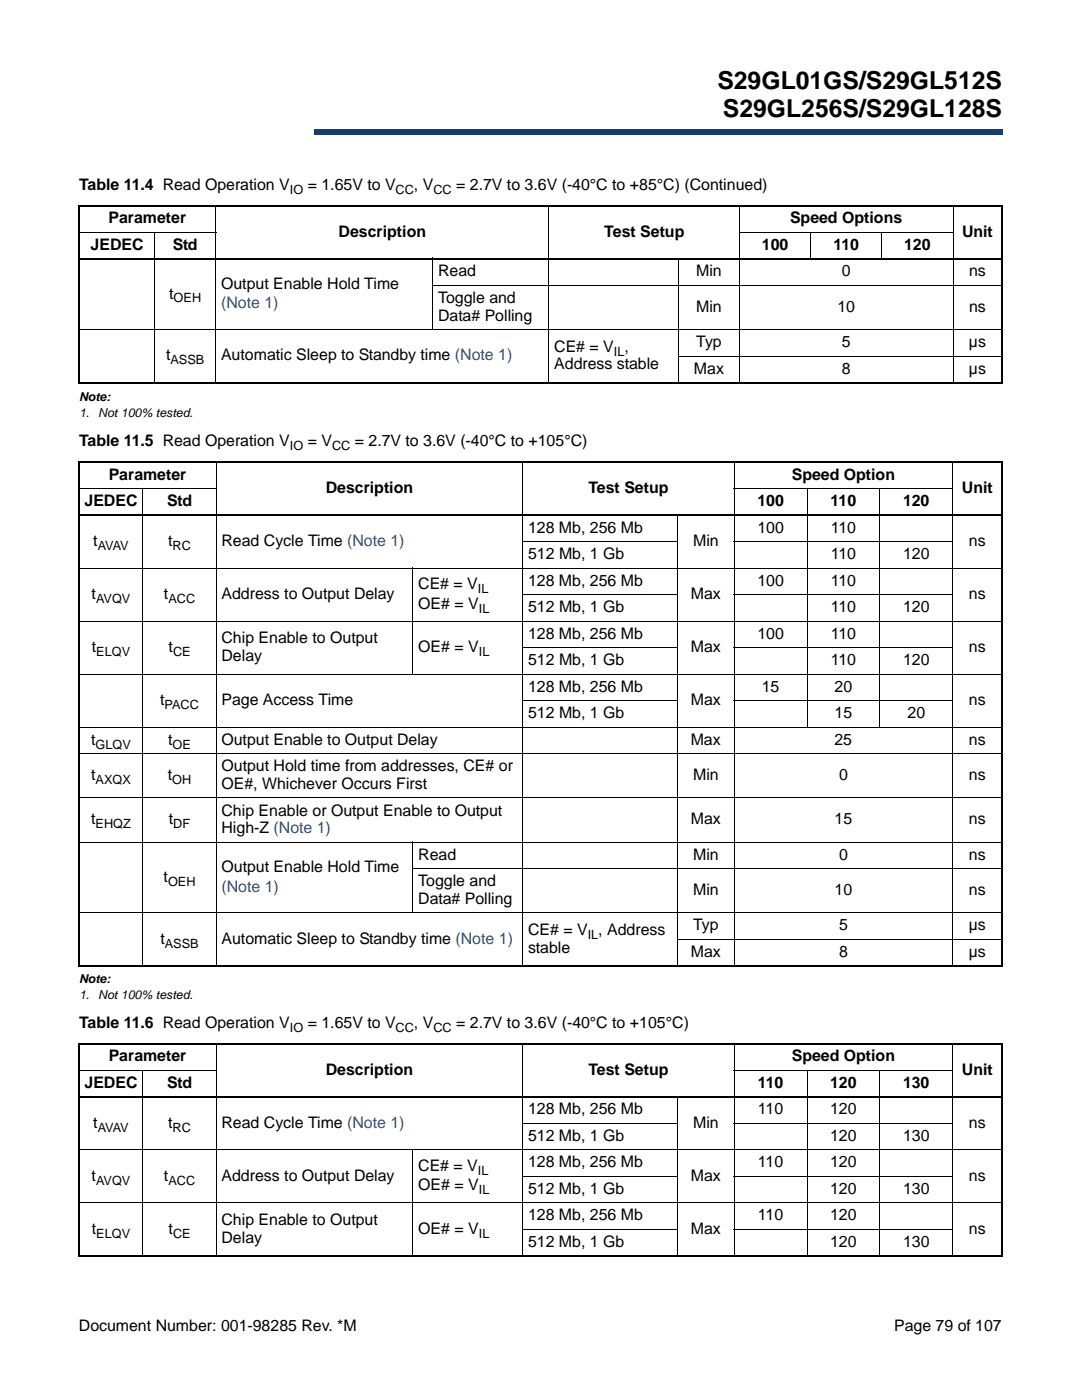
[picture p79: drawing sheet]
<svg xmlns="http://www.w3.org/2000/svg" width="216mm" height="279mm" viewBox="0 0 216 279" stroke-linecap="round" stroke-linejoin="round" font-family="sans-serif">
<defs><g id="words">
<g font-size="4.9">
<text x="143.2" y="17.7">S29GL01GS/S29GL512S</text>
<text x="144.3" y="23.3">S29GL256S/S29GL128S</text>
</g>
<g font-size="3.2">
<text x="15.8" y="37.9">Table 11.4 Read Operation V</text>
<text x="61.4" y="37.9">= 1.65V to V</text>
<text x="82.6" y="37.9">, V</text>
<text x="91" y="37.9">= 2.7V to 3.6V (-40°C to +85°C) (Continued)</text>
<text x="21.7" y="44.6">Parameter</text>
<text x="67.6" y="47.2">Description</text>
<text x="120.6" y="47.2">Test Setup</text>
<text x="157.7" y="44.6">Speed Options</text>
<text x="192" y="47.2">Unit</text>
<text x="18.1" y="49.9">JEDEC</text>
<text x="34.5" y="49.9">Std</text>
<text x="152" y="49.9">100</text>
<text x="166.3" y="49.9">110</text>
<text x="180.4" y="49.9">120</text>
<text x="33.8" y="59.6">t</text>
<text x="44.1" y="57.6">Output Enable Hold Time</text>
<text x="87.4" y="55.2">Read</text>
<text x="138.9" y="55.2">Min</text>
<text x="168" y="55.2">0</text>
<text x="193.4" y="55.2">ns</text>
<text x="87.4" y="60.5">Toggle and</text>
<text x="87.4" y="64">Data# Polling</text>
<text x="138.9" y="62.2">Min</text>
<text x="167.1" y="62.2">10</text>
<text x="193.4" y="62.2">ns</text>
<text x="33.1" y="71.9">t</text>
<text x="44.1" y="71.9">Automatic Sleep to Standby time (Note 1)</text>
<text x="110.6" y="70.2">CE# = V ,</text>
<text x="138.9" y="69.3">Typ</text>
<text x="168" y="69.3">5</text>
<text x="193.3" y="69.3">µs</text>
<text x="110.6" y="73.7">Address stable</text>
<text x="138.5" y="74.6">Max</text>
<text x="168" y="74.6">8</text>
<text x="193.3" y="74.6">µs</text>
<text x="15.8" y="89">Table 11.5 Read Operation V</text>
<text x="61.4" y="89">= V</text>
<text x="70.8" y="89">= 2.7V to 3.6V (-40°C to +105°C)</text>
<text x="21.7" y="95.7">Parameter</text>
<text x="158" y="95.7">Speed Option</text>
<text x="16.9" y="101">JEDEC</text>
<text x="33.4" y="101">Std</text>
<text x="65" y="98.4">Description</text>
<text x="117.4" y="98.4">Test Setup</text>
<text x="151.1" y="101">100</text>
<text x="165.7" y="101">110</text>
<text x="180.2" y="101">120</text>
<text x="191.9" y="98.4">Unit</text>
<text x="105.4" y="106.3">128 Mb, 256 Mb</text>
<text x="151.1" y="106.3">100</text>
<text x="165.8" y="106.3">110</text>
<text x="18.6" y="109">t</text>
<text x="33.6" y="109">t</text>
<text x="44.2" y="109">Read Cycle Time (Note 1)</text>
<text x="105.4" y="111.6">512 Mb, 1 Gb</text>
<text x="138.3" y="109">Min</text>
<text x="165.8" y="111.6">110</text>
<text x="180.2" y="111.6">120</text>
<text x="193.3" y="109">ns</text>
<text x="18.3" y="119.5">t</text>
<text x="32.7" y="119.5">t</text>
<text x="44.2" y="119.5">Address to Output Delay</text>
<text x="83.5" y="117.6">CE# = V</text>
<text x="105.4" y="116.9">128 Mb, 256 Mb</text>
<text x="137.9" y="119.5">Max</text>
<text x="151.1" y="116.9">100</text>
<text x="165.8" y="116.9">110</text>
<text x="193.3" y="119.5">ns</text>
<text x="83.5" y="121.5">OE# = V</text>
<text x="105.4" y="122.2">512 Mb, 1 Gb</text>
<text x="165.8" y="122.2">110</text>
<text x="180.2" y="122.2">120</text>
<text x="18.3" y="130.1">t</text>
<text x="33.6" y="130.1">t</text>
<text x="44.2" y="128.4">Chip Enable to Output</text>
<text x="44.2" y="131.9">Delay</text>
<text x="83.5" y="130.1">OE# = V</text>
<text x="105.4" y="127.5">128 Mb, 256 Mb</text>
<text x="137.9" y="130.1">Max</text>
<text x="151.1" y="127.5">100</text>
<text x="165.8" y="127.5">110</text>
<text x="193.3" y="130.1">ns</text>
<text x="105.4" y="132.8">512 Mb, 1 Gb</text>
<text x="165.8" y="132.8">110</text>
<text x="180.2" y="132.8">120</text>
<text x="32" y="140.7">t</text>
<text x="44.2" y="140.7">Page Access Time</text>
<text x="105.4" y="143.4">512 Mb, 1 Gb</text>
<text x="105.4" y="138.1">128 Mb, 256 Mb</text>
<text x="137.9" y="140.7">Max</text>
<text x="152" y="138.1">15</text>
<text x="166.5" y="138.1">20</text>
<text x="166.5" y="143.4">15</text>
<text x="181.1" y="143.4">20</text>
<text x="193.3" y="140.7">ns</text>
<text x="18.2" y="148.7">t</text>
<text x="33.6" y="148.7">t</text>
<text x="44.2" y="148.7">Output Enable to Output Delay</text>
<text x="137.8" y="148.7">Max</text>
<text x="166.5" y="148.7">25</text>
<text x="193.3" y="148.7">ns</text>
<text x="18.2" y="155.7">t</text>
<text x="33.5" y="155.7">t</text>
<text x="44.2" y="153.9">Output Hold time from addresses, CE# or</text>
<text x="138.3" y="155.7">Min</text>
<text x="167.4" y="155.7">0</text>
<text x="193.4" y="155.7">ns</text>
<text x="44.2" y="157.5">OE#, Whichever Occurs First</text>
<text x="18.2" y="164.5">t</text>
<text x="33.7" y="164.5">t</text>
<text x="44.2" y="162.8">Chip Enable or Output Enable to Output</text>
<text x="44.2" y="166.3">High-Z (Note 1)</text>
<text x="137.9" y="164.5">Max</text>
<text x="166.5" y="164.5">15</text>
<text x="193.3" y="164.5">ns</text>
<text x="83.5" y="171.6">Read</text>
<text x="138.3" y="171.6">Min</text>
<text x="167.4" y="171.6">0</text>
<text x="193.3" y="171.6">ns</text>
<text x="32.6" y="176">t</text>
<text x="44.2" y="174.1">Output Enable Hold Time</text>
<text x="83.5" y="176.9">Toggle and</text>
<text x="138.3" y="178.6">Min</text>
<text x="166.5" y="178.6">10</text>
<text x="193.3" y="178.6">ns</text>
<text x="83.5" y="180.4">Data# Polling</text>
<text x="138.3" y="185.7">Typ</text>
<text x="167.4" y="185.7">5</text>
<text x="193.3" y="185.7">µs</text>
<text x="32" y="188.3">t</text>
<text x="44.2" y="188.3">Automatic Sleep to Standby time (Note 1)</text>
<text x="105.4" y="186.6">CE# = V , Address</text>
<text x="105.4" y="190.1">stable</text>
<text x="137.9" y="191">Max</text>
<text x="167.4" y="191">8</text>
<text x="193.3" y="191">µs</text>
<text x="15.8" y="205.1">Table 11.6 Read Operation V</text>
<text x="61.4" y="205.1">= 1.65V to V</text>
<text x="82.6" y="205.1">, V</text>
<text x="91" y="205.1">= 2.7V to 3.6V (-40°C to +105°C)</text>
<text x="21.7" y="211.8">Parameter</text>
<text x="65" y="214.5">Description</text>
<text x="117.4" y="214.5">Test Setup</text>
<text x="158" y="211.8">Speed Option</text>
<text x="191.9" y="214.5">Unit</text>
<text x="16.9" y="217.1">JEDEC</text>
<text x="33.4" y="217.1">Std</text>
<text x="151.2" y="217.1">110</text>
<text x="165.6" y="217.1">120</text>
<text x="180.2" y="217.1">130</text>
<text x="18.6" y="225">t</text>
<text x="33.6" y="225">t</text>
<text x="44.2" y="225">Read Cycle Time (Note 1)</text>
<text x="105.4" y="227.7">512 Mb, 1 Gb</text>
<text x="105.4" y="222.4">128 Mb, 256 Mb</text>
<text x="138.3" y="225">Min</text>
<text x="151.2" y="222.4">110</text>
<text x="165.6" y="227.7">120</text>
<text x="165.6" y="222.4">120</text>
<text x="180.2" y="227.7">130</text>
<text x="193.3" y="225">ns</text>
<text x="83.5" y="233.7">CE# = V</text>
<text x="105.4" y="233">128 Mb, 256 Mb</text>
<text x="151.2" y="233">110</text>
<text x="165.6" y="233">120</text>
<text x="18.3" y="235.6">t</text>
<text x="32.7" y="235.6">t</text>
<text x="44.2" y="235.6">Address to Output Delay</text>
<text x="83.5" y="237.6">OE# = V</text>
<text x="105.4" y="238.3">512 Mb, 1 Gb</text>
<text x="137.9" y="235.6">Max</text>
<text x="165.6" y="238.3">120</text>
<text x="180.2" y="238.3">130</text>
<text x="193.3" y="235.6">ns</text>
<text x="44.2" y="244.5">Chip Enable to Output</text>
<text x="105.4" y="243.6">128 Mb, 256 Mb</text>
<text x="151.2" y="243.6">110</text>
<text x="165.6" y="243.6">120</text>
<text x="18.3" y="246.2">t</text>
<text x="33.6" y="246.2">t</text>
<text x="44.2" y="248">Delay</text>
<text x="83.5" y="246.2">OE# = V</text>
<text x="105.4" y="248.9">512 Mb, 1 Gb</text>
<text x="137.9" y="246.2">Max</text>
<text x="165.6" y="248.9">120</text>
<text x="180.2" y="248.9">130</text>
<text x="193.3" y="246.2">ns</text>
<text x="15.7" y="265.6">Document Number: 001-98285 Rev. *M</text>
<text x="178.4" y="265.6">Page 79 of 107</text>
</g>
<g font-size="3.2" fill="#1f52a1">
<text x="44.1" y="61.5">(Note 1)</text>
<text x="44.2" y="177.9">(Note 1)</text>
</g>
<g font-size="2.5">
<text x="57.8" y="38.7">IO</text>
<text x="78.9" y="38.7">CC</text>
<text x="86.5" y="38.7">CC</text>
<text x="34.6" y="60.4">OEH</text>
<text x="122.5" y="71">IL</text>
<text x="34" y="72.7">ASSB</text>
<text x="15.8" y="80.1">Note:</text>
<text x="15.8" y="83.3">1.</text>
<text x="19.6" y="83.3">Not 100% tested.</text>
<text x="57.8" y="89.8">IO</text>
<text x="66.3" y="89.8">CC</text>
<text x="19.5" y="109.8">AVAV</text>
<text x="34.4" y="109.8">RC</text>
<text x="95.4" y="118.4">IL</text>
<text x="19.2" y="120.4">AVQV</text>
<text x="33.6" y="120.4">ACC</text>
<text x="95.5" y="122.3">IL</text>
<text x="19.2" y="130.9">ELQV</text>
<text x="34.5" y="130.9">CE</text>
<text x="95.5" y="130.9">IL</text>
<text x="32.9" y="141.5">PACC</text>
<text x="19.1" y="149.5">GLQV</text>
<text x="34.4" y="149.5">OE</text>
<text x="19.1" y="156.5">AXQX</text>
<text x="34.4" y="156.5">OH</text>
<text x="19.1" y="165.3">EHQZ</text>
<text x="34.6" y="165.3">DF</text>
<text x="33.5" y="176.8">OEH</text>
<text x="32.9" y="189.1">ASSB</text>
<text x="117.3" y="187.4">IL</text>
<text x="15.8" y="196.2">Note:</text>
<text x="15.8" y="199.3">1.</text>
<text x="19.6" y="199.3">Not 100% tested.</text>
<text x="57.8" y="205.9">IO</text>
<text x="78.9" y="205.9">CC</text>
<text x="86.5" y="205.9">CC</text>
<text x="19.5" y="225.8">AVAV</text>
<text x="34.4" y="225.8">RC</text>
<text x="19.2" y="236.4">AVQV</text>
<text x="33.6" y="236.4">ACC</text>
<text x="95.4" y="234.5">IL</text>
<text x="95.5" y="238.4">IL</text>
<text x="19.2" y="247">ELQV</text>
<text x="34.5" y="247">CE</text>
<text x="95.5" y="247">IL</text>
</g>
</g></defs>
<path d="M62.8 25.9h137.3v.9h-137.3z" fill="#163b71"/>
<path d="M62.7 26.8h137.3M62.8 25.9h137.2" fill="none" stroke="#163b71" stroke-width=".2"/>
<path d="M62.7 25.8h.2v1h-.2z" fill="#163b71"/>
<path d="M16.7 16.8h36.1v11.2h-36.1z" fill="#fff"/>
<g fill="none" stroke="#000" stroke-width=".36">
<path d="M15.6 41.1h184.5M15.6 51.7h184.5M15.8 41.2v35M200 41.2v35M15.6 76.4h184.5M15.6 92.2h184.5M15.8 92.4v100.2M200 92.4v100.2M15.6 102.8h184.5M15.6 192.8h184.5M15.6 208.3h184.5M15.6 218.9h184.5"/>
<path d="M15.8 208.4v42M200 208.4v42M15.6 250.6h184.5"/>
</g>
<g fill="none" stroke="#000" stroke-width=".2">
<path d="M15.6 46.4h27.5M30.9 46.3v30.2M43.1 40.9v35.6M86.3 56.9h113.8M86.4 51.5v14.3M109.5 40.9v35.6M135.4 51.5v25M147.5 46.4h42.7M147.6 40.9v35.6M161.8 46.3v5.5M176 46.3v5.5M190.2 40.9v35.6"/>
<path d="M15.6 65.8h184.5M135.3 71.1h64.8M15.6 97.5h27.6M28.5 97.4v95.5M43.1 92v100.9M104.3 92v100.9M146.4 97.5h43.8M146.5 92v100.9M161 97.4v47.8M175.6 97.4v47.8M190.1 92v100.9M15.6 113.4h184.5"/>
<path d="M82.4 113.3v21.3M104.2 108.1h31.1M104.2 118.7h31.1M135.2 102.6v90.3M146.4 108.1h43.8M146.4 118.7h43.8M15.6 124h184.5M15.6 134.6h184.5M104.2 129.3h31.1M104.2 139.8h31.1M146.4 129.3h43.8M146.4 139.8h43.8"/>
<path d="M15.6 145.1h184.5M15.6 150.4h184.5M15.6 159.2h184.5M15.6 168.1h184.5M82.3 173.4h117.8M82.4 168v14.3M15.6 182.2h184.5M135.1 187.5h65M15.6 213.6h27.6M28.5 213.5v37.3M43.1 208.1v42.7M104.3 208.1v42.7"/>
<path d="M135.2 218.7v32.1M146.4 213.6h43.8M146.5 208.1v42.7M161 213.5v37.3M175.6 213.5v37.3M190.1 208.1v42.7M15.6 229.4h184.5M82.4 229.4v21.4M104.2 224.2h31.1M104.2 234.7h31.1M146.4 224.2h43.8M146.4 234.7h43.8"/>
<path d="M15.6 240h184.5M104.2 245.3h31.1M146.4 245.3h43.8"/>
</g>
<use href="#words"/>
</svg>
